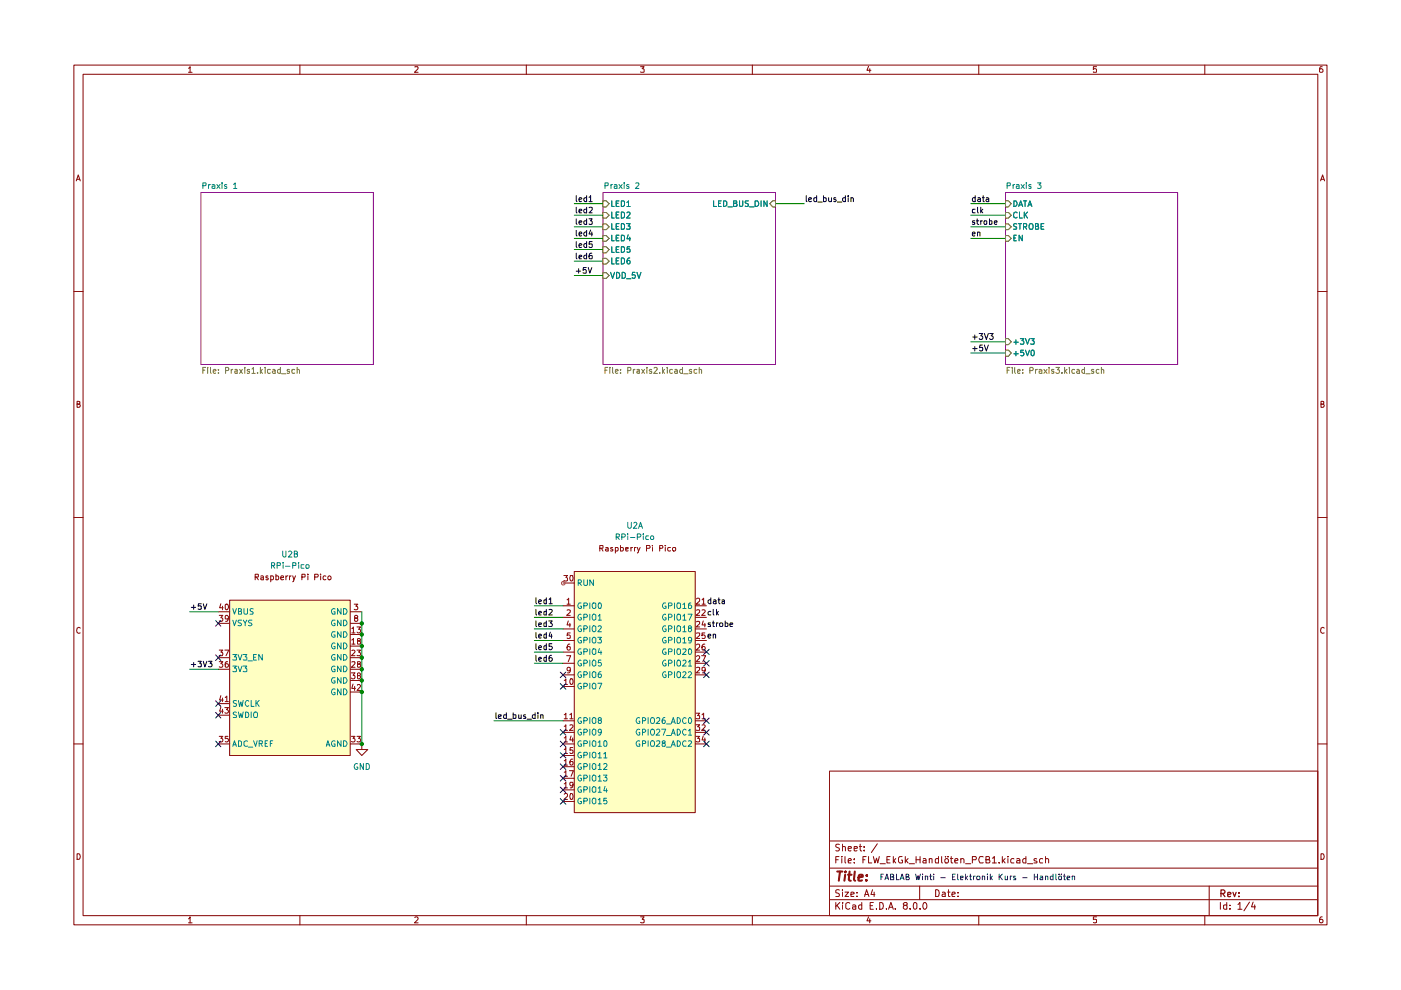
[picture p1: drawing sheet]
<svg xmlns="http://www.w3.org/2000/svg" width="297mm" height="210mm" viewBox="0 0 297 210" stroke-linecap="round" stroke-linejoin="round" font-family="sans-serif">
<g fill="none" stroke="#840000" stroke-width=".21">
<path d="M15.7 13.8h265.6v182.3h-265.6zM17.6 15.7h261.8v178.4h-261.8zM40 14.5l.3-.4v1.2M40 15.3h.7M63.6 13.8v1.9M88 14.2l.6-.1v.4l-.7 .8h.7M111.6 13.8v1.9M135.8 14.1h.8l-.5 .5 .5 .1v.5h-.8M159.5 13.8v1.9M184.1 14.1l-.3 .8h.9M184.4 14.6v.7M207.5 13.8v1.9"/>
<path d="M232.5 14.1h-.7v.6l.2-.1 .5 .1-.1 .6-.6-.1M255.4 13.8v1.9M280.3 14.1l-.4 .1a.94 .94 0 0 0 0 1.1h.4l.2-.1v-.4l-.3-.2h-.2l-.3 .2M16.2 38.4l.4-1.3 .4 1.3M16.3 38h.6M280 38.4l.4-1.3 .4 1.3M280.1 38h.6M15.7 61.8h1.9M279.4 61.8h1.9M16.3 85.7l.6-.1v-.4l-.6-.1v1.3h.5l.2-.5-.3-.2M280.1 85.7l.6-.1v-.4l-.6-.1v1.3l.6-.1 .1-.4-.3-.2M15.7 109.7h1.9"/>
<path d="M279.4 109.7h1.9M17 133.2l-.2-.2a.65 .65 0 0 0-.5 .6 .65 .65 0 0 0 .5 .7l.2-.1M280.8 133.2l-.3-.2a.65 .65 0 0 0-.5 .6 .65 .65 0 0 0 .5 .7l.3-.1M15.7 157.7h1.9M279.4 157.7h1.9M175.9 163.5h103.5v30.6h-103.5zM175.9 178.3h103.5M178 179.1l-.5-.1-.3 .2v.3l.8 .5-.3 .4-.5-.1M178.6 179.6l.6-.1v.9M178.6 179v1.4M179.8 179.9l.7-.1-.1-.3h-.5l-.1 .2 .1 .6h.5M181.1 179.9l.7-.1-.1-.3h-.6v.8h.6"/>
<path d="M182.2 179.5h.5M182.4 179v1.2l.3 .2M183.2 179.5v.2M186 178.9l-1.3 1.9M16.3 181a.66 .66 0 0 1 .7 .5 .66 .66 0 0 1-.2 .7h-.5zM40 194.8l.3-.4v1.3M40 195.7h.7M63.6 194.1v2M88 194.6l.4-.2 .2 .4-.7 .9h.7M111.6 194.1v2M135.8 194.4h.8l-.5 .5 .5 .1v.6h-.8M159.5 194.1v2"/>
<path d="M175.9 190.8h103.5M175.9 187.9h103.5M175.9 184.1h103.5M177.2 191.3v1.5M177.2 182.3h.5M177.5 191.9l.6 .9M177.9 181.6h-.7v1.4M178 188.7h-.7v.6a.53 .53 0 0 1 .5 .2 .53 .53 0 0 1 .1 .6h-.7M178.1 191.3l-.9 .9M178.5 181.6v.1M178.5 182v1M178.6 191.3v.2"/>
<path d="M178.6 188.6v.2M178.6 189.1v1M178.6 191.9v.9M179.2 189.1h.7l-.7 1h.7M179.2 181.6v1.2l.1 .2M179.8 182.5l.7-.1-.2-.4-.4 .1-.1 .7 .1 .2h.5M180.2 191.5l-.5-.2-.4 .4 .1 .9 .3 .2 .5-.2M180.4 189.7l.7-.2-.1-.3h-.6v.9h.6M180.8 191.9h.4l.2 .1v.8M181.1 182.9v.1M181.1 182.1v.2M181.4 192.2l-.6 .1v.4h.6"/>
<path d="M181.7 190v.1M181.7 189.2v.1M182.7 191.9h-.4l-.3 .2v.4l.3 .3 .4-.1M182.7 191.3v1.5M183 182.3h.4M183.2 180.3v.1M183.3 190.1l.4-1.5 .5 1.5M183.4 189.7h.7M183.6 181.6h-.6v1.4M184.1 194.4l-.3 .8h.9M184.1 181.6v1.4h.7M184.4 194.8v.9"/>
<path d="M184.5 192h.5M185 188.6l-.3 1.1h.8M185.2 191.3h-.7v1.5h.7M185.2 181.6l.3 1.4 .3-1.1 .3 1.1 .3-1.4M185.3 189.1v1M185.8 192.6v.2M186.5 191.3l.7 .2v1.1l-.3 .2h-.4zM186.6 183.1h1.1M188 192.6v.2M188 182.3h.6M188.4 192.8l.5-1.5 .5 1.5M188.6 192.4h.6"/>
<path d="M188.7 181.6h-.7v1.4h.7M189.4 181.6v1.4M189.5 182.5l.4 .5M189.8 192.6v.2M189.9 182l-.5 .6M191.3 181.6h-.5l-.3 .3v.7l.3 .4 .5-.1v-.5h-.2M191.9 191.9h-.3l-.1-.3a.46 .46 0 0 1 .4-.3 .46 .46 0 0 1 .5 .3l-.1 .3-.6 .1a.43 .43 0 0 0-.1 .6 .43 .43 0 0 0 .6 .1 .43 .43 0 0 0 .1-.6l-.2-.2M191.9 181.6v1.4M192.1 182.5l.4 .5M192.5 182l-.6 .6M192.8 183.1h1.1M193 192.6v.2"/>
<path d="M193.7 191.5l.4-.2 .3 .3v.9l-.3 .3a.82 .82 0 0 1-.4-1.3zM194.2 182.3h.9M194.2 181.6v1.4M195 187.9v2.9M195.1 192.6v.2M195.1 181.6v1.4M195.7 182.1l.5-.1 .1 .3v.7h-.6v-.4l.6-.2M195.8 191.4l.2-.1a.76 .76 0 0 1 .5 .8 .76 .76 0 0 1-.5 .7 .97 .97 0 0 1-.2-1.4zM197 182.2l.3-.2 .3 .1v.9M197 182v1M198.4 188.6a.8 .8 0 0 1 .8 .6 .8 .8 0 0 1-.3 .9h-.5zM199 181.6v1.4h-.6v-.9h.6"/>
<path d="M199.6 181.6v1.2l.2 .2M199.8 189.2l.4-.1 .2 .2v.8h-.6l-.1-.4 .7-.2M200.3 182.3l.3-.3h.2l.3 .3-.2 .7-.5-.1zM200.5 181.6v.1M200.9 189.1h.5M201 181.6v.1M201.1 188.6v1.3l.1 .2h.2M201.5 182h.5M201.7 181.6v1.2l.1 .2h.2M201.8 189.7l.7-.2-.1-.4h-.4l-.2 .2v.6l.1 .2h.5M202.4 182.5l.7-.1-.2-.4-.4 .1-.1 .7 .1 .2h.5M203.1 190v.1"/>
<path d="M203.1 189.2v.1M203.7 182.2l.1-.1a.36 .36 0 0 1 .6 .2v.7M203.7 182v1M204.7 183.1h1.1M206.2 182.3h.6l.2-.3-.1-.3-.7-.1v1.4M207.5 194.1v2M208.4 181.7l-.6-.1a1.02 1.02 0 0 0 0 1.4l.6-.1M209 182.3l.7-.2 .1-.2-.2-.3h-.6v1.4h.7l.2-.5-.2-.2h-.2M210.4 181.9l.4-.3v1.4M210.4 183h.8M211.8 182.9v.1M212.5 181.6v1.4"/>
<path d="M212.7 182.5l.4 .5M213.1 182l-.6 .6M213.7 181.6v.1M213.7 182v1M215 182.1l-.5-.1-.2 .3 .1 .6 .6 .1M215.6 182.1l.4-.1 .2 .3v.7h-.6v-.5l.6-.1M217.5 181.6v1.4h-.5l-.2-.7 .3-.3 .4 .1M217.8 183.1h1.1M219.8 182.1a.36 .36 0 0 0-.6 .2l.7 .4-.1 .3h-.6M221.1 182.1l-.5-.1-.2 .3 .2 .7h.5M221.7 182.2v-.1a.36 .36 0 0 1 .6 .2v.7M221.7 181.6v1.4"/>
<path d="M232.5 194.4h-.7v.6h.7v.6h-.7M255.4 194.1v2M256.4 187.9v6.2M258.7 191.3v1.5M260.1 191.9h-.7v.7l.3 .2 .4-.1M260.1 191.3v1.5M260.8 192.6v.2M260.8 191.9v.1M262.5 191.8l.4-.5v1.5M262.5 192.8h.8M264.9 191.3l-1.2 1.8M265.7 191.3l-.4 1h.9"/>
<path d="M266 191.9v.9M280.1 181a.66 .66 0 0 1 .6 .5 .66 .66 0 0 1-.2 .7h-.4zM280.3 194.4a.72 .72 0 0 0-.5 .5 .72 .72 0 0 0 .2 .8l.4-.1a.42 .42 0 0 0 0-.6 .42 .42 0 0 0-.6 0l-.1 .2"/>
</g>
<path d="M258.9 189.4h.7l.1-.5-.2-.2h-.6v1.4M259.2 189.4l.5 .7M260.3 189.7l.7-.2-.1-.2h-.6v.7h.6M261.4 189.2l.3 .9 .4-.9M262.7 190v.1M262.7 189.3v.1" fill="none" stroke="#840000" stroke-width=".25"/>
<path d="M177.5 184.8h1.1M178.1 184.8l-.3 1.9M179.2 185.5l-.2 1.2M179.3 184.8l-.2 .1 .1 .1 .1-.2-.1 .2M179.8 185.5h.8M180.1 184.8l-.1 1.7 .4 .2M181.2 184.8l-.1 1.7 .2 .2M182 186.1l.9-.2v-.4h-.6l-.2 .2-.1 .9h.8M183.7 186.6v.1M183.8 185.5v.2" fill="none" stroke="#840000" stroke-width=".42"/>
<g fill="#fff">
<path d="M42.6 40.8h36.6v36.5h-36.6z"/>
<path d="M127.8 45h.7l.6 .6-.6 .6h-.7z"/>
</g>
<path d="M127.8 45h.7l.6 .6-.6 .6h-.7z" fill="none" stroke="#848400" stroke-width=".21"/>
<path d="M129.7 45v1.2h.5M130.6 45.6h.5M131.2 45h-.6v1.2h.6M131.7 45h.4l.3 .3v.6l-.3 .3h-.4zM132.9 45.1l.4-.1 .3 .3-.8 .9h.8" fill="none" stroke="#008484" stroke-width=".21"/>
<path d="M127.8 42.6h.7l.6 .6-.6 .7h-.7z" fill="#fff"/>
<path d="M127.8 42.6h.7l.6 .6-.6 .7h-.7z" fill="none" stroke="#848400" stroke-width=".21"/>
<path d="M129.7 42.6v1.2h.5M130.6 43.1h.5M131.2 42.6h-.6v1.2h.6M131.7 42.6h.5l.2 .2v.7l-.3 .3h-.4zM132.9 42.9l.4-.3v1.2M132.9 43.8h.7" fill="none" stroke="#008484" stroke-width=".21"/>
<path d="M127.8 47.5h.7l.6 .6-.6 .6h-.7z" fill="#fff"/>
<path d="M127.8 47.5h.7l.6 .6-.6 .6h-.7z" fill="none" stroke="#848400" stroke-width=".21"/>
<path d="M129.7 47.4v1.2h.5M130.6 48h.5M131.2 47.4h-.6v1.2h.6M131.7 47.4h.4l.3 .4v.5l-.2 .3h-.5zM132.8 47.4h.8l-.4 .5h.3l.1 .2-.1 .5-.7-.1" fill="none" stroke="#008484" stroke-width=".21"/>
<path d="M127.8 50h.7l.6 .5-.6 .6h-.7z" fill="#fff"/>
<path d="M127.8 50h.7l.6 .5-.6 .6h-.7z" fill="none" stroke="#848400" stroke-width=".21"/>
<path d="M129.7 49.9v1.2h.5M130.6 50.5h.5M131.2 49.9h-.6v1.2h.6M131.7 49.9h.4l.3 .2v.7l-.2 .3h-.5zM133.2 49.8l-.3 .8h.8M133.5 50.3v.8" fill="none" stroke="#008484" stroke-width=".21"/>
<path d="M127.8 57.8h.7l.6 .6-.6 .6h-.7z" fill="#fff"/>
<path d="M127.8 57.8h.7l.6 .6-.6 .6h-.7z" fill="none" stroke="#848400" stroke-width=".21"/>
<path d="M129.5 57.7l.4 1.3 .4-1.3M130.7 57.7a.64 .64 0 0 1 .7 .7 .64 .64 0 0 1-.7 .6zM131.9 57.7h.3l.4 .4v.6l-.4 .3h-.3zM132.8 59.1h1M134.6 57.7h-.5l-.1 .6h.6v.6l-.4 .1-.2-.2M135 57.7l.5 1.3 .4-1.3" fill="none" stroke="#008484" stroke-width=".21"/>
<path d="M163.8 42.6h.6v1.3h-.6l-.6-.7z" fill="#fff"/>
<path d="M163.2 43.2l.6-.6h.6v1.3h-.6z" fill="none" stroke="#848400" stroke-width=".21"/>
<path d="M151.3 42.6v1.2h.6M152.3 43.1h.4M152.9 42.6h-.6v1.2h.6M153.4 42.6h.4l.3 .2v.7l-.4 .3h-.3zM154.3 43.9h1M155.5 43.1h.6v-.5h-.6v1.2h.5l.3-.5-.3-.2M156.8 42.6v1.1l.2 .1 .4-.1 .1-.2v-.9M158.7 42.6h-.6l-.1 .2 .1 .3 .6 .2v.4h-.7M158.9 43.9h1M160.1 42.6h.5a.66 .66 0 0 1 .2 .8 .66 .66 0 0 1-.7 .4zM161.4 42.6v1.2M162.6 42.6v1.2l-.6-1.2v1.2" fill="none" stroke="#008484" stroke-width=".21"/>
<path d="M127.8 54.8h.7l.6 .6-.6 .6h-.7z" fill="#fff"/>
<path d="M127.8 54.8h.7l.6 .6-.6 .6h-.7z" fill="none" stroke="#848400" stroke-width=".21"/>
<path d="M129.7 54.7v1.3h.5M130.6 55.3h.5M131.2 54.7h-.6v1.3h.6M131.7 54.7l.5 .1 .2 .2v.6l-.3 .4h-.4zM133.5 54.7a.72 .72 0 0 0-.6 .5 .72 .72 0 0 0 .3 .8l.3-.1 .1-.4a.35 .35 0 0 0-.3-.3 .35 .35 0 0 0-.4 .3" fill="none" stroke="#008484" stroke-width=".21"/>
<path d="M127.8 52.3h.7l.6 .6-.6 .7h-.7z" fill="#fff"/>
<path d="M127.8 52.3h.7l.6 .6-.6 .7h-.7z" fill="none" stroke="#848400" stroke-width=".21"/>
<path d="M129.7 52.3v1.2h.5M130.6 52.9h.5M131.2 52.3h-.6v1.2h.6M131.7 52.3h.5l.2 .3v.7l-.3 .2h-.4zM133.5 52.3h-.5l-.1 .6 .2-.2 .4 .1v.6h-.6" fill="none" stroke="#008484" stroke-width=".21"/>
<g fill="#fff">
<path d="M127.8 40.8h36.6v36.5h-36.6z"/>
<path d="M213.2 74.3h.6l.6 .5-.6 .7h-.6z"/>
</g>
<path d="M213.2 74.3h.6l.6 .5-.6 .7h-.6z" fill="none" stroke="#848400" stroke-width=".21"/>
<path d="M215 75h.9M215.4 74.5v.9M217 74.3h-.6v.5l.4-.1 .3 .2-.1 .5h-.6M217.4 74.3l.4 1.1 .5-1.1M218.6 74.4l.2-.1h.3a.86 .86 0 0 1-.1 1.1l-.4-.2z" fill="none" stroke="#008484" stroke-width=".21"/>
<path d="M213.2 47.5h.6l.6 .6-.6 .6h-.6z" fill="#fff"/>
<path d="M213.2 47.5h.6l.6 .6-.6 .6h-.6z" fill="none" stroke="#848400" stroke-width=".21"/>
<path d="M215.6 47.5h-.6v.4l.5 .2 .1 .3-.1 .2h-.6M215.9 47.4h.7M216.2 47.4v1.2M217 48.1h.5l.2-.2v-.4l-.7-.1v1.2M217.3 48.1l.4 .5M218.4 47.4a.46 .46 0 0 1 .6 .4l-.1 .8h-.5a.86 .86 0 0 1 0-1.2zM219.5 48l.6-.1v-.4l-.6-.1v1.2h.6l.1-.3-.2-.3M220.7 48h.4M221.3 47.4h-.6v1.2h.6" fill="none" stroke="#008484" stroke-width=".21"/>
<path d="M213.2 50h.6l.6 .5-.6 .6h-.6z" fill="#fff"/>
<path d="M213.2 50h.6l.6 .5-.6 .6h-.6z" fill="none" stroke="#848400" stroke-width=".21"/>
<path d="M215 50.5h.3M215.5 49.9h-.5v1.2h.5M216.7 49.9v1.2l-.6-1.2v1.2" fill="none" stroke="#008484" stroke-width=".21"/>
<path d="M213.2 45h.6l.6 .6-.6 .6h-.6z" fill="#fff"/>
<path d="M213.2 45h.6l.6 .6-.6 .6h-.6z" fill="none" stroke="#848400" stroke-width=".21"/>
<path d="M215.6 45.1l-.2-.1a.65 .65 0 0 0-.5 .6 .65 .65 0 0 0 .5 .6l.2-.1M216.2 45v1.2h.5M217.2 45v1.2M217.3 45.5l.5 .7M217.8 45l-.6 .7" fill="none" stroke="#008484" stroke-width=".21"/>
<path d="M213.2 42.6h.6l.6 .6-.6 .7h-.6z" fill="#fff"/>
<path d="M213.2 42.6h.6l.6 .6-.6 .7h-.6z" fill="none" stroke="#848400" stroke-width=".21"/>
<path d="M215 42.6h.4a.66 .66 0 0 1 .2 .7 .66 .66 0 0 1-.6 .5zM216 43.8l.4-1.2 .4 1.2M216.1 43.4h.6M217 42.6h.7M217.3 42.6v1.2M217.9 43.8l.5-1.2 .4 1.2M218.1 43.4h.5" fill="none" stroke="#008484" stroke-width=".21"/>
<path d="M213.2 71.8h.6l.6 .7-.6 .6h-.6z" fill="#fff"/>
<path d="M213.2 71.8h.6l.6 .7-.6 .6h-.6z" fill="none" stroke="#848400" stroke-width=".21"/>
<path d="M215 72.6h.9M215.4 72.1v.9M216.3 71.8h.8l-.4 .4 .4 .3-.1 .5-.7-.1M217.4 71.8l.4 1.2 .5-1.2M218.5 71.8h.8l-.4 .4 .4 .3-.1 .5-.7-.1" fill="none" stroke="#008484" stroke-width=".21"/>
<path d="M213.2 40.8h36.5v36.5h-36.5z" fill="#fff"/>
<g fill="#ffffc2">
<path d="M48.7 127.3h25.6v32.9h-25.6z"/>
<path d="M121.8 121.2h25.6v51.1h-25.6z"/>
</g>
<path d="M42.6 40.8h36.6v36.5h-36.6z" fill="none" stroke="#840084" stroke-width=".21"/>
<path d="M127.8 45h.7l.6 .6-.6 .6h-.7z" fill="#fff"/>
<path d="M127.8 45h.7l.6 .6-.6 .6h-.7z" fill="none" stroke="#848400" stroke-width=".21"/>
<path d="M129.7 45v1.2h.5M130.6 45.6h.5M131.2 45h-.6v1.2h.6M131.7 45h.4l.3 .3v.6l-.3 .3h-.4zM132.9 45.1l.4-.1 .3 .3-.8 .9h.8" fill="none" stroke="#008484" stroke-width=".21"/>
<path d="M127.8 42.6h.7l.6 .6-.6 .7h-.7z" fill="#fff"/>
<path d="M127.8 42.6h.7l.6 .6-.6 .7h-.7z" fill="none" stroke="#848400" stroke-width=".21"/>
<path d="M129.7 42.6v1.2h.5M130.6 43.1h.5M131.2 42.6h-.6v1.2h.6M131.7 42.6h.5l.2 .2v.7l-.3 .3h-.4zM132.9 42.9l.4-.3v1.2M132.9 43.8h.7" fill="none" stroke="#008484" stroke-width=".21"/>
<path d="M127.8 47.5h.7l.6 .6-.6 .6h-.7z" fill="#fff"/>
<path d="M127.8 47.5h.7l.6 .6-.6 .6h-.7z" fill="none" stroke="#848400" stroke-width=".21"/>
<path d="M129.7 47.4v1.2h.5M130.6 48h.5M131.2 47.4h-.6v1.2h.6M131.7 47.4h.4l.3 .4v.5l-.2 .3h-.5zM132.8 47.4h.8l-.4 .5h.3l.1 .2-.1 .5-.7-.1" fill="none" stroke="#008484" stroke-width=".21"/>
<path d="M127.8 50h.7l.6 .5-.6 .6h-.7z" fill="#fff"/>
<path d="M127.8 50h.7l.6 .5-.6 .6h-.7z" fill="none" stroke="#848400" stroke-width=".21"/>
<path d="M129.7 49.9v1.2h.5M130.6 50.5h.5M131.2 49.9h-.6v1.2h.6M131.7 49.9h.4l.3 .2v.7l-.2 .3h-.5zM133.2 49.8l-.3 .8h.8M133.5 50.3v.8" fill="none" stroke="#008484" stroke-width=".21"/>
<path d="M127.8 57.8h.7l.6 .6-.6 .6h-.7z" fill="#fff"/>
<path d="M127.8 57.8h.7l.6 .6-.6 .6h-.7z" fill="none" stroke="#848400" stroke-width=".21"/>
<path d="M129.5 57.7l.4 1.3 .4-1.3M130.7 57.7a.64 .64 0 0 1 .7 .7 .64 .64 0 0 1-.7 .6zM131.9 57.7h.3l.4 .4v.6l-.4 .3h-.3zM132.8 59.1h1M134.6 57.7h-.5l-.1 .6h.6v.6l-.4 .1-.2-.2M135 57.7l.5 1.3 .4-1.3" fill="none" stroke="#008484" stroke-width=".21"/>
<path d="M163.8 42.6h.6v1.3h-.6l-.6-.7z" fill="#fff"/>
<path d="M163.2 43.2l.6-.6h.6v1.3h-.6z" fill="none" stroke="#848400" stroke-width=".21"/>
<path d="M151.3 42.6v1.2h.6M152.3 43.1h.4M152.9 42.6h-.6v1.2h.6M153.4 42.6h.4l.3 .2v.7l-.4 .3h-.3zM154.3 43.9h1M155.5 43.1h.6v-.5h-.6v1.2h.5l.3-.5-.3-.2M156.8 42.6v1.1l.2 .1 .4-.1 .1-.2v-.9M158.7 42.6h-.6l-.1 .2 .1 .3 .6 .2v.4h-.7M158.9 43.9h1M160.1 42.6h.5a.66 .66 0 0 1 .2 .8 .66 .66 0 0 1-.7 .4zM161.4 42.6v1.2M162.6 42.6v1.2l-.6-1.2v1.2" fill="none" stroke="#008484" stroke-width=".21"/>
<path d="M127.8 54.8h.7l.6 .6-.6 .6h-.7z" fill="#fff"/>
<path d="M127.8 54.8h.7l.6 .6-.6 .6h-.7z" fill="none" stroke="#848400" stroke-width=".21"/>
<path d="M129.7 54.7v1.3h.5M130.6 55.3h.5M131.2 54.7h-.6v1.3h.6M131.7 54.7l.5 .1 .2 .2v.6l-.3 .4h-.4zM133.5 54.7a.72 .72 0 0 0-.6 .5 .72 .72 0 0 0 .3 .8l.3-.1 .1-.4a.35 .35 0 0 0-.3-.3 .35 .35 0 0 0-.4 .3" fill="none" stroke="#008484" stroke-width=".21"/>
<path d="M127.8 52.3h.7l.6 .6-.6 .7h-.7z" fill="#fff"/>
<path d="M127.8 52.3h.7l.6 .6-.6 .7h-.7z" fill="none" stroke="#848400" stroke-width=".21"/>
<path d="M129.7 52.3v1.2h.5M130.6 52.9h.5M131.2 52.3h-.6v1.2h.6M131.7 52.3h.5l.2 .3v.7l-.3 .2h-.4zM133.5 52.3h-.5l-.1 .6 .2-.2 .4 .1v.6h-.6" fill="none" stroke="#008484" stroke-width=".21"/>
<path d="M127.8 40.8h36.6v36.5h-36.6z" fill="none" stroke="#840084" stroke-width=".21"/>
<path d="M213.2 74.3h.6l.6 .5-.6 .7h-.6z" fill="#fff"/>
<path d="M213.2 74.3h.6l.6 .5-.6 .7h-.6z" fill="none" stroke="#848400" stroke-width=".21"/>
<path d="M215 75h.9M215.4 74.5v.9M217 74.3h-.6v.5l.4-.1 .3 .2-.1 .5h-.6M217.4 74.3l.4 1.1 .5-1.1M218.6 74.4l.2-.1h.3a.86 .86 0 0 1-.1 1.1l-.4-.2z" fill="none" stroke="#008484" stroke-width=".21"/>
<path d="M213.2 47.5h.6l.6 .6-.6 .6h-.6z" fill="#fff"/>
<path d="M213.2 47.5h.6l.6 .6-.6 .6h-.6z" fill="none" stroke="#848400" stroke-width=".21"/>
<path d="M215.6 47.5h-.6v.4l.5 .2 .1 .3-.1 .2h-.6M215.9 47.4h.7M216.2 47.4v1.2M217 48.1h.5l.2-.2v-.4l-.7-.1v1.2M217.3 48.1l.4 .5M218.4 47.4a.46 .46 0 0 1 .6 .4l-.1 .8h-.5a.86 .86 0 0 1 0-1.2zM219.5 48l.6-.1v-.4l-.6-.1v1.2h.6l.1-.3-.2-.3M220.7 48h.4M221.3 47.4h-.6v1.2h.6" fill="none" stroke="#008484" stroke-width=".21"/>
<path d="M213.2 50h.6l.6 .5-.6 .6h-.6z" fill="#fff"/>
<path d="M213.2 50h.6l.6 .5-.6 .6h-.6z" fill="none" stroke="#848400" stroke-width=".21"/>
<path d="M215 50.5h.3M215.5 49.9h-.5v1.2h.5M216.7 49.9v1.2l-.6-1.2v1.2" fill="none" stroke="#008484" stroke-width=".21"/>
<path d="M213.2 45h.6l.6 .6-.6 .6h-.6z" fill="#fff"/>
<path d="M213.2 45h.6l.6 .6-.6 .6h-.6z" fill="none" stroke="#848400" stroke-width=".21"/>
<path d="M215.6 45.1l-.2-.1a.65 .65 0 0 0-.5 .6 .65 .65 0 0 0 .5 .6l.2-.1M216.2 45v1.2h.5M217.2 45v1.2M217.3 45.5l.5 .7M217.8 45l-.6 .7" fill="none" stroke="#008484" stroke-width=".21"/>
<path d="M213.2 42.6h.6l.6 .6-.6 .7h-.6z" fill="#fff"/>
<path d="M213.2 42.6h.6l.6 .6-.6 .7h-.6z" fill="none" stroke="#848400" stroke-width=".21"/>
<path d="M215 42.6h.4a.66 .66 0 0 1 .2 .7 .66 .66 0 0 1-.6 .5zM216 43.8l.4-1.2 .4 1.2M216.1 43.4h.6M217 42.6h.7M217.3 42.6v1.2M217.9 43.8l.5-1.2 .4 1.2M218.1 43.4h.5" fill="none" stroke="#008484" stroke-width=".21"/>
<path d="M213.2 71.8h.6l.6 .7-.6 .6h-.6z" fill="#fff"/>
<g fill="none" stroke="#848400" stroke-width=".21">
<path d="M43 78.5h.4M43.6 77.9h-.6v1.3M44 77.9v.2M44 78.3v.9M44.6 77.9v1.1l.2 .2M45.2 78.7l.6-.1-.2-.3-.4 .2v.5l.2 .2 .3-.1M46.3 79v.2M46.3 78.4v.1M47.8 78.6l.6-.1v-.5l-.6-.1v1.3M49 78.3v.9M49.4 78.3l-.4 .3M49.8 78.4h.5v.8"/>
<path d="M50.3 78.6l-.5 .1v.4h.5M50.8 78.3l.6 .9M51.4 78.3l-.6 .9M51.9 77.9v.2M51.9 78.3v.9M52.9 78.4l-.3-.1-.2 .2 .2 .2h.3v.4h-.5M53.4 78.2l.4-.3v1.3M53.4 79.2h.7M54.6 79v.2M55.2 77.9v1.3M55.3 78.7l.3 .5M55.6 78.3l-.4 .4"/>
<path d="M56.2 77.9v.2M56.2 78.3v.9M57.3 78.4h-.6v.6l.2 .2 .4-.1M57.8 78.4l.4-.1 .1 .2v.7M58.3 78.6l-.6 .2 .2 .4 .4-.1M59.4 78.4l-.3-.1-.3 .3 .1 .5h.5M59.4 77.9v1.3M59.7 79.2h.9M61.4 78.4l-.4-.1-.1 .2 .1 .2h.4v.4h-.5M62.5 78.4h-.6v.6l.2 .2 .4-.1M63 78.4l.3-.1 .2 .2v.7M63 77.9v1.3"/>
<path d="M128.3 78.5h.4M128.9 77.9h-.6v1.3M129.3 77.9v.2M129.3 78.3v.9M129.9 77.9v1.1l.1 .2M130.5 78.7l.6-.1-.2-.3-.4 .2v.5l.1 .2 .4-.1M131.6 79v.2M131.6 78.4v.1M133.1 78.6l.6-.1 .1-.4-.7-.2v1.3M134.3 78.3v.9M134.6 78.3l-.3 .3M135 78.4h.6v.8"/>
<path d="M135.6 78.6l-.6 .1v.4h.6M136.1 78.3l.6 .9M136.7 78.3l-.6 .9M137.2 77.9v.2M137.2 78.3v.9M138.2 78.4l-.4-.1-.1 .2 .1 .2h.4v.4h-.5M138.7 78.1l.4-.2 .3 .3-.8 1h.8M139.9 79v.2M140.5 77.9v1.3M140.5 78.7l.4 .5M140.9 78.3l-.4 .4M141.5 77.9v.2"/>
<path d="M141.5 78.3v.9M142.6 78.4h-.6v.6l.2 .2 .4-.1M143.1 78.4l.3-.1 .2 .2v.7M143.6 78.6l-.6 .2 .2 .4 .4-.1M144.7 78.4l-.3-.1-.3 .3v.3l.3 .3 .3-.1M144.7 77.9v1.3M144.9 79.2h1M146.6 78.4l-.3-.1-.2 .2 .2 .2h.3v.4h-.5M147.7 78.4h-.5v.6l.2 .2 .3-.1M148.3 78.4l.3-.1 .2 .2v.7M148.3 77.9v1.3M213.2 71.8h.6l.6 .7-.6 .6h-.6z"/>
<path d="M213.5 78.5h.5M214.1 77.9h-.6v1.3M214.6 77.9v.2M214.6 78.3v.9M215.1 77.9v1.1l.2 .2M215.7 78.7l.6-.1-.1-.3-.5 .2v.5l.2 .2 .3-.1M216.8 79v.2M216.8 78.4v.1M218.4 78.6h.5l.1-.2v-.3l-.1-.2h-.5v1.3M219.5 78.3v.9M220 78.3l-.5 .3M220.3 78.4l.3-.1 .3 .2v.7"/>
<path d="M220.9 78.6l-.6 .1v.4h.6M221.3 78.3l.7 .9M222 78.3l-.7 .9M222.4 77.9v.2M222.4 78.3v.9M223.4 78.4l-.3-.1-.2 .2 .2 .2h.3v.4h-.5M223.9 77.9h.7l-.4 .5h.3l.1 .2-.1 .5-.5 .1-.1-.2M225.1 79v.2M225.7 77.9v1.3M225.8 78.7l.4 .5M226.2 78.3l-.5 .4M226.7 77.9v.2"/>
<path d="M226.7 78.3v.9M227.8 78.4a.36 .36 0 0 0-.6 .2l.1 .5h.5M228.3 78.4l.4-.1 .2 .2v.7M228.9 78.6l-.6 .2 .1 .4 .5-.1M230 78.4l-.4-.1-.2 .3v.3l.2 .3 .4-.1M230 77.9v1.3M230.2 79.2h.9M231.9 78.4l-.3-.1-.2 .2 .2 .2h.3v.4h-.5M233 78.4a.36 .36 0 0 0-.6 .2l.1 .5h.5M233.5 78.4l.3-.1 .2 .2v.7M233.5 77.9v1.3"/>
</g>
<g fill="none" stroke="#008484" stroke-width=".21">
<path d="M43 39.4l.7-.1v-.4l-.7-.1v1.2M44.2 39.1v.9M44.6 39.1l-.4 .3M45 39.2l.3-.1 .3 .2v.7M45.6 39.5h-.6v.4h.6M46 39.1l.7 .9M46.7 39.1l-.7 .9M47.1 38.8v.1M47.1 39.1v.9M48.1 39.2l-.3-.1-.2 .2 .2 .2 .3 .1v.3h-.5M49.5 39.1l.4-.3v1.2M49.5 40h.7"/>
<path d="M128.3 39.4l.6-.1v-.4l-.6-.1v1.2M129.5 39.1v.9M129.9 39.1l-.4 .3M130.2 39.2l.4-.1 .2 .2v.7M130.8 39.5h-.6v.4h.6M131.2 39.1l.7 .9M131.9 39.1l-.7 .9M132.3 38.8v.1M132.3 39.1v.9M133.3 39.2l-.3-.1-.2 .2 .2 .2 .3 .1v.3h-.5M134.8 38.9l.6-.1 .1 .3-.8 .9h.8M213.5 39.4l.7-.1v-.4l-.7-.1v1.2"/>
<path d="M214.8 39.1v.9M215.1 39.1l-.3 .3M215.5 39.2l.4-.1 .2 .2v.7M216.1 39.5h-.6v.4h.6M216.5 39.1l.7 .9M217.2 39.1l-.7 .9M217.6 38.8v.1M217.6 39.1v.9M218.6 39.2l-.3-.1-.2 .2 .2 .2 .3 .1v.3h-.5M220 38.8h.7l-.4 .4 .3 .1v.6h-.6M215 72.6h.9M215.4 72.1v.9"/>
<path d="M216.3 71.8h.8l-.4 .4 .4 .3-.1 .5-.7-.1M217.4 71.8l.4 1.2 .5-1.2M218.5 71.8h.8l-.4 .4 .4 .3-.1 .5-.7-.1M49.4 138.8h.7l-.4 .5 .4 .1v.5h-.7M49.4 131.5l.3 1.2 .4-1.2M49.4 129l.3 1.2 .4-1.2M50.5 138.8l.4 1.2 .4-1.2M50.5 129.6h.5l.2-.2-.1-.3-.6-.1v1.2h.6l.1-.5-.2-.1M51.2 131.5h-.6l-.1 .2 .2 .4h.3l.2 .2-.1 .3h-.6M51.6 138.8h.7l-.3 .5 .3 .1v.5h-.7M51.6 131.5l.4 .6 .3-.6M51.7 129v1l.2 .2h.4l.2-.2v-1"/>
<path d="M52 132.1v.6M53.4 131.5h-.6l-.1 .2 .2 .4h.3l.2 .2-.1 .3h-.6M53.7 129.1l-.4-.1-.3 .3 .1 .2 .5 .2v.5h-.6M53.8 139.4h.4M54.4 138.8h-.6v1.2h.6M55.6 138.8v1.2l-.7-1.2v1.2M71 133.9h-.5a.61 .61 0 0 0-.2 .8 .61 .61 0 0 0 .7 .3v-.4h-.2M71 136.4l-.1-.1a.6 .6 0 0 0-.6 .7 .6 .6 0 0 0 .7 .5v-.4h-.2M71 138.9l-.1-.1a.66 .66 0 0 0-.6 .4 .66 .66 0 0 0 .2 .8h.5v-.6h-.2M71 129.1a.61 .61 0 0 0-.7 .3 .61 .61 0 0 0 .2 .8h.5v-.5h-.2M71 131.5h-.5a.61 .61 0 0 0-.2 .8 .61 .61 0 0 0 .7 .3v-.4h-.2M72.3 133.9v1.2l-.8-1.2v1.2"/>
<path d="M72.3 136.3v1.3l-.8-1.3v1.3M72.3 138.8v1.2l-.8-1.2v1.2M72.3 129v1.2l-.8-1.2v1.2M72.3 131.5v1.2l-.8-1.2v1.2M72.8 133.9h.5a.66 .66 0 0 1 .2 .8 .66 .66 0 0 1-.7 .4zM72.8 136.3a.65 .65 0 0 1 .8 .6 .65 .65 0 0 1-.8 .7zM72.8 138.8a.66 .66 0 0 1 .7 .4 .66 .66 0 0 1-.2 .8h-.5zM72.8 129a.66 .66 0 0 1 .7 .4 .66 .66 0 0 1-.2 .8h-.5zM72.8 131.5h.5a.66 .66 0 0 1 .2 .8 .66 .66 0 0 1-.7 .4zM122.6 123.6l.6-.1v-.5l-.6-.1v1.2M122.9 123.6l.4 .5M123.2 127.8h-.4a.61 .61 0 0 0-.3 .8 .61 .61 0 0 0 .8 .3v-.4h-.3"/>
<path d="M123.2 130.3l-.1-.1a.6 .6 0 0 0-.6 .7 .6 .6 0 0 0 .7 .5l.1-.4h-.3M123.2 132.8l-.1-.1a.64 .64 0 0 0-.6 .6 .64 .64 0 0 0 .5 .6l.3-.1v-.5h-.3M123.2 135.2a.59 .59 0 0 0-.7 .4 .59 .59 0 0 0 .3 .7l.5-.1v-.4h-.3M123.2 137.6h-.4a.61 .61 0 0 0-.3 .8 .61 .61 0 0 0 .8 .3v-.4h-.3M123.8 128.4h.7v-.4l-.1-.2h-.6v1.2M123.8 130.9l.7-.1v-.3l-.2-.3h-.5v1.3M123.8 122.9v1.1l.2 .1h.4l.1-.1v-1.1M123.8 133.3h.5l.2-.4-.2-.2h-.5v1.2M123.8 135.7h.6l.1-.1v-.4l-.7-.1v1.2M123.8 138.2h.6l.1-.4-.1-.2h-.6v1.2M125.1 127.8v1.2M125.1 130.2v1.3"/>
<path d="M125.1 132.7v1.2M125.1 135.1v1.2M125.1 137.6v1.2M125.1 140v1.2M125.6 130.4l.2-.2 .5 .2v.9l-.5 .2a.9 .9 0 0 1-.2-1.1zM125.7 127.8h.5l.1 .2v.9l-.5 .1a.86 .86 0 0 1-.1-1.2zM125.7 137.6h.5l.1 .2v.8l-.5 .2a.86 .86 0 0 1-.1-1.2zM125.8 122.9v1.2l-.7-1.2v1.2M125.8 132.7l.5 .1v1l-.5 .1a.86 .86 0 0 1 0-1.2zM125.8 135.1l.5 .2v.8l-.1 .2h-.5a.86 .86 0 0 1 .1-1.2zM125.8 140h.3l.2 .2v.9l-.5 .1a.86 .86 0 0 1 0-1.2zM126.7 135.1h.8l-.4 .5 .4 .2-.1 .5-.7-.1"/>
<path d="M126.8 130.6l.4-.4v1.3M126.8 132.8l.5-.1 .2 .3-.8 .9h.8M126.8 131.5h.7M126.9 127.9l.4-.1a.86 .86 0 0 1 0 1.2l-.4-.1zM127.1 137.5l-.3 .8h.8M127.4 140h-.5l-.1 .5h.6v.6h-.6M127.4 138v.8M141.1 127.8h-.4a.61 .61 0 0 0-.2 .8 .61 .61 0 0 0 .7 .3v-.4h-.2M141.1 130.3v-.1a.6 .6 0 0 0-.6 .7 .6 .6 0 0 0 .6 .5l.1-.4h-.2M141.1 132.8v-.1a.64 .64 0 0 0-.6 .6 .64 .64 0 0 0 .5 .6l.2-.1v-.5h-.2M141.1 135.2a.59 .59 0 0 0-.7 .4 .59 .59 0 0 0 .3 .7l.5-.1v-.4h-.2M141.1 137.6h-.4a.61 .61 0 0 0-.2 .8 .61 .61 0 0 0 .7 .3v-.4h-.2"/>
<path d="M141.7 128.4h.7l.1-.4-.2-.2h-.6v1.2M141.7 130.9l.7-.1 .1-.3-.3-.3h-.5v1.3M141.7 133.3h.5l.3-.4-.3-.2h-.5v1.2M141.7 135.7h.6l.2-.1-.1-.4-.7-.1v1.2M141.7 138.2h.6l.2-.4-.2-.2h-.6v1.2M143 127.8v1.2M143 130.2v1.3M143 132.7v1.2M143 135.1v1.2M143 137.6v1.2M143 140v1.2M143.7 127.8h.4l.2 .2v.9l-.5 .1a.86 .86 0 0 1-.1-1.2z"/>
<path d="M143.7 137.6h.4l.2 .2v.8l-.5 .2a.86 .86 0 0 1-.1-1.2zM143.8 130.2l.5 .2v.9l-.5 .2a.86 .86 0 0 1 0-1.3zM143.8 132.7l.5 .1v1l-.5 .1a.86 .86 0 0 1 0-1.2zM143.8 135.1l.5 .2v.8l-.2 .2h-.4a.86 .86 0 0 1 .1-1.2zM143.8 140h.2l.3 .2v.9l-.5 .1a.86 .86 0 0 1 0-1.2zM144.8 128.2l.3-.4v1.2M144.8 130.6l.3-.4v1.3M144.8 133l.3-.3v1.2M144.8 135.5l.3-.4v1.2M144.8 137.7l.6-.1 .1 .3-.8 .9h.8M144.8 131.5h.7M144.8 129h.7"/>
<path d="M144.8 133.9h.7M144.8 136.3h.7M145.9 130.2h.8l-.6 1.3M146 137.8l.1-.2 .4 .1a.66 .66 0 0 1-.3 1.1l-.2-.3zM146.1 133.2l-.1-.1 .1-.4h.3l.2 .2-.1 .3h-.4l-.1 .1v.5l.1 .1h.3l.2-.2v-.3l-.2-.2M146.5 127.8h-.4l-.1 .3v.8a.42 .42 0 0 0 .5 0 .42 .42 0 0 0 .1-.5l-.5-.1-.1 .2M146.6 135.6l-.2 .3h-.3l-.1-.2v-.5l.4-.1 .2 .3-.1 .8-.5 .1M49.4 158.2l.3-1.1 .4 1.1M49.4 141.2h.7l-.4 .4 .4 .2v.5h-.7M49.4 157.9h.6M50.1 148.6l-.4-.1-.3 .3 .1 .2 .6 .3v.3l-.1 .2-.6-.1M50.1 151h-.4l-.3 .2 .1 .3 .6 .2v.4h-.7"/>
<path d="M50.5 141.2l.4 1.2 .4-1.2M50.5 157.1l.7 .2v.7l-.1 .2h-.6zM50.5 148.5l.3 1.3 .3-1 .2 1 .3-1.3M50.5 151l.3 1.1 .3-.8 .2 .8 .3-1.1M51.6 141.2h.7l-.3 .4 .3 .2v.5h-.7M52.1 151a.66 .66 0 0 1 .6 .4 .66 .66 0 0 1-.2 .7h-.4zM52.5 157.1h-.3l-.5 .2v.7l.3 .2h.5M52.6 140.1h.9M52.7 158.4h.9M52.7 148.7l-.2-.2a.65 .65 0 0 0-.5 .6 .65 .65 0 0 0 .5 .7l.2-.2M53.3 148.5v1.3h.5M53.3 151v1.1"/>
<path d="M53.8 157.1l.4 1.1 .3-1.1M53.8 151.1l.6-.1a.86 .86 0 0 1 0 1.1h-.5l-.1-.3zM54.3 148.5v1.3M54.4 149l.5 .8M54.9 157.6h.6l.1-.5h-.7v1.1M54.9 148.5l-.6 .7M55.3 157.6l.3 .6M56.2 157.6h.4M56.7 157.1h-.5v1.1h.5M57.3 157.6h.4M57.8 157.1h-.5v1.1M69.2 158.2l.3-1.1 .4 1.1"/>
<path d="M69.3 157.9h.5M71 141.3a.61 .61 0 0 0-.7 .3 .61 .61 0 0 0 .2 .8h.5v-.5h-.2M71 157.1a.61 .61 0 0 0-.7 .4 .61 .61 0 0 0 .2 .7h.5v-.5h-.2M71 143.7h-.5a.61 .61 0 0 0-.2 .7 .61 .61 0 0 0 .7 .4v-.4h-.2M71 146.1l-.1-.1a.6 .6 0 0 0-.6 .7 .6 .6 0 0 0 .7 .5v-.4h-.2M72.3 141.2v1.2l-.8-1.2v1.2M72.3 157.1v1.1l-.8-1.1v1.1M72.3 143.7v1.2l-.8-1.2v1.2M72.3 146v1.3l-.8-1.3v1.3M72.8 141.2a.66 .66 0 0 1 .7 .4 .66 .66 0 0 1-.2 .8h-.5zM72.8 157.1a.66 .66 0 0 1 .7 .3 .66 .66 0 0 1-.2 .8h-.5zM72.8 143.7h.5a.66 .66 0 0 1 .2 .8 .66 .66 0 0 1-.7 .4z"/>
<path d="M72.8 146a.65 .65 0 0 1 .8 .7 .65 .65 0 0 1-.8 .6zM123.2 144.9a.59 .59 0 0 0-.7 .4 .59 .59 0 0 0 .3 .7h.5v-.5h-.3M123.2 152.2l-.1-.1a.6 .6 0 0 0-.6 .7 .6 .6 0 0 0 .7 .5l.1-.4h-.3M123.2 154.7l-.1-.1a.64 .64 0 0 0-.6 .6 .64 .64 0 0 0 .5 .7l.3-.2v-.4h-.3M123.2 157.1a.59 .59 0 0 0-.7 .4 .59 .59 0 0 0 .3 .7h.5v-.5h-.3M123.2 159.5h-.4a.61 .61 0 0 0-.3 .8 .61 .61 0 0 0 .8 .3v-.4h-.3M123.2 140h-.1a.6 .6 0 0 0-.6 .6 .6 .6 0 0 0 .7 .5l.1-.4h-.3M123.2 142.5l-.1-.1a.64 .64 0 0 0-.6 .6 .64 .64 0 0 0 .5 .7l.3-.2v-.4h-.3M123.8 145.5h.5l.2-.2v-.4h-.7v1.1M123.8 152.8l.7-.1v-.3l-.2-.3h-.5v1.3M123.8 155.3h.5l.2-.4-.2-.3h-.5v1.3M123.8 157.6h.6l.1-.1v-.4h-.7v1.1"/>
<path d="M123.8 140.6l.7-.1v-.3l-.2-.2h-.5v1.2M123.8 143.1h.5l.2-.4-.2-.3h-.5v1.3M125.1 142.4v1.3M125.1 144.9v1.1M125.1 152.1v1.3M125.1 154.6v1.3M125.1 157.1v1.1M125.1 159.5v1.2M125.7 159.5h.5l.1 .2v.8l-.5 .2a.86 .86 0 0 1-.1-1.2zM125.8 144.9l.5 .1v.9l-.1 .1h-.5a.86 .86 0 0 1 .1-1.1zM125.8 152.1l.5 .2v.9l-.5 .2a.86 .86 0 0 1 0-1.3zM125.8 154.6l.5 .2v.8l-.2 .3h-.3a.86 .86 0 0 1 0-1.3z"/>
<path d="M125.8 157.1l.5 .1v.9l-.1 .1h-.5a.86 .86 0 0 1 .1-1.1zM125.8 142.4l.5 .2v.9l-.5 .2a.86 .86 0 0 1 0-1.3zM126.7 144.9h.9l-.5 1.1M126.8 157.4l.4-.3v1.1M126.8 159.9l.4-.4v1.2M126.8 158.2h.7M127.1 152.7h-.2a.31 .31 0 0 1 .1-.5 .31 .31 0 0 1 .4 .1v.4h-.5l-.1 .2v.3l.3 .2 .4-.2-.1-.5h-.1M127.4 142.4h-.2a.93 .93 0 0 0-.3 1.2h.5l.1-.5-.1-.2h-.5l-.1 .2M127.5 155.1a.35 .35 0 0 1-.3 .3 .35 .35 0 0 1-.4-.3l.1-.4 .4-.1a.72 .72 0 0 1 .2 .7 .72 .72 0 0 1-.6 .6M128 159.9l.4-.4v1.2M128.1 157.1h.3a.77 .77 0 0 1 .1 1.1h-.3l-.2-.1zM135.6 152.2l-.1-.1a.6 .6 0 0 0-.6 .7 .6 .6 0 0 0 .7 .5v-.4h-.1"/>
<path d="M135.6 154.7l-.1-.1a.64 .64 0 0 0-.6 .6 .64 .64 0 0 0 .6 .7l.1-.1v-.5h-.1M135.6 157.1a.61 .61 0 0 0-.7 .4 .61 .61 0 0 0 .2 .7h.5v-.5h-.1M136.2 152.8l.6-.1 .1-.3-.2-.3h-.5v1.3M136.2 155.3h.5l.2-.4-.2-.3h-.5v1.3M136.2 157.6h.5l.2-.1-.1-.4h-.6v1.1M137.4 152.1v1.3M137.4 154.6v1.3M137.4 157.1v1.1M138 152.3l.3-.2 .4 .2 .1 .7-.4 .4-.4-.2zM138 154.8l.3-.2 .3 .1a.8 .8 0 0 1-.2 1.2h-.1a.79 .79 0 0 1-.3-1.1zM138 157.2l.3-.1h.3a.87 .87 0 0 1 0 1.1h-.5l-.2-.3zM139.2 152.3l.2-.2h.3l.2 .2v.4l-.8 .7h.8"/>
<path d="M139.2 154.8l.2-.2h.3l.2 .2v.3l-.8 .8h.8M139.2 157.1h.7v.5l-.8 .6h.8M140.3 154.6h.8l-.5 1.3M140.6 157.6l-.2-.3a.35 .35 0 0 1 .3-.3 .35 .35 0 0 1 .4 .3l-.6 .3v.6h.5l.1-.1v-.3l-.3-.2M141 152.1a.72 .72 0 0 0-.6 .6 .72 .72 0 0 0 .2 .7l.4-.1 .1-.4a.35 .35 0 0 0-.4-.3 .35 .35 0 0 0-.3 .3M141.1 140a.6 .6 0 0 0-.6 .6 .6 .6 0 0 0 .6 .5l.1-.4h-.2M141.1 142.5v-.1a.64 .64 0 0 0-.6 .6 .64 .64 0 0 0 .5 .7l.2-.2v-.4h-.2M141.3 158.4h.9M141.3 153.5h.9M141.3 156h.9M141.7 140.6l.7-.1 .1-.3-.3-.2h-.5v1.2M141.7 143.1h.5l.3-.4-.3-.3h-.5v1.3"/>
<path d="M142.3 153.4l.4-1.3 .5 1.3M142.3 155.9l.4-1.3 .5 1.3M142.3 158.2l.4-1.1 .5 1.1M142.5 157.9h.5M142.5 153.1h.5M142.5 155.4h.5M143 142.4v1.3M143.6 152.1a.64 .64 0 0 1 .7 .7 .64 .64 0 0 1-.7 .6zM143.6 154.6a.64 .64 0 0 1 .7 .6 .64 .64 0 0 1-.7 .7zM143.6 157.1a.66 .66 0 0 1 .7 .4 .66 .66 0 0 1-.3 .7h-.4zM143.8 142.4l.5 .2v.9l-.5 .2a.86 .86 0 0 1 0-1.3zM144.8 140.1l.4-.1 .3 .4-.8 .8h.8"/>
<path d="M144.8 142.6l.4-.2 .3 .3-.8 1h.8M145.5 152.3l-.3-.2a.6 .6 0 0 0-.5 .7 .6 .6 0 0 0 .7 .5l.1-.1M145.5 154.8l-.3-.2a.65 .65 0 0 0-.5 .6 .65 .65 0 0 0 .5 .7l.3-.2M145.5 157.1a.61 .61 0 0 0-.8 .4 .61 .61 0 0 0 .2 .7h.6M146 140.4l.3-.4v1.2M146 142.6l.4-.2 .2 .3-.7 1h.7M146 154.9l.3-.3v1.3M146 157.1h.4l.2 .3-.7 .8h.7M146 141.2h.6M146 155.9h.6M146.2 152.1a.68 .68 0 0 1 .5 .7 .68 .68 0 0 1-.5 .6l-.2-.2v-.8zM123.2 162l-.1-.1a.6 .6 0 0 0-.6 .6 .6 .6 0 0 0 .7 .6l.1-.5h-.3"/>
<path d="M123.2 164.4l-.1-.1a.64 .64 0 0 0-.6 .6 .64 .64 0 0 0 .5 .7l.3-.2v-.4h-.3M123.2 166.9a.59 .59 0 0 0-.7 .3 .59 .59 0 0 0 .3 .8l.5-.1v-.4h-.3M123.2 169.2h-.4a.61 .61 0 0 0-.3 .8 .61 .61 0 0 0 .8 .3v-.4h-.3M123.8 160.1h.6l.1-.4-.1-.2h-.6v1.2M123.8 162.6l.7-.1v-.4l-.2-.2h-.5v1.3M123.8 165h.5l.2-.4-.2-.3h-.5v1.3M123.8 167.5h.5l.2-.3v-.3l-.7-.1v1.2M123.8 169.8h.6l.1-.1v-.4l-.7-.1v1.2M125.1 161.9v1.3M125.1 164.3v1.3M125.1 166.8v1.2M125.1 169.2v1.2"/>
<path d="M125.7 169.2h.5l.1 .2v.9l-.5 .1a.86 .86 0 0 1-.1-1.2zM125.8 161.9h.3l.2 .2v.9l-.5 .2a.86 .86 0 0 1 0-1.3zM125.8 164.3l.5 .2v.9l-.5 .2a.86 .86 0 0 1 0-1.3zM125.8 166.8l.5 .2v.8l-.1 .2h-.5a.86 .86 0 0 1 .1-1.2zM126.8 162.3l.4-.4v1.3M126.8 164.7l.4-.4v1.3M126.8 167.1l.4-.3v1.2M126.8 169.6l.4-.4v1.2M126.8 160.7h.7M126.8 163.2h.7M126.8 165.6h.7M126.8 168h.7"/>
<path d="M126.8 170.4h.7M127.9 164.3h.8l-.4 .5h.3v.7l-.5 .1-.2-.2M128 162.1l.4-.2 .3 .4-.8 .9h.8M128 160.7h.7M128.3 166.7l-.3 .9h.8M128.6 169.2h-.6v.6l.4-.1 .3 .2-.1 .4h-.6M128.6 167.2v.8"/>
</g>
<path d="M213.2 40.8h36.5v36.5h-36.5z" fill="none" stroke="#840084" stroke-width=".21"/>
<g fill="none" stroke="#840000" stroke-width=".21">
<path d="M127.2 116.2h.6v-.5h-.6v1.1M127.5 116.2l.3 .6M128.4 116.1h.5v.7M128.9 116.3l-.5 .1v.2l.1 .2h.4M129.9 116.1h-.4v.1l.5 .5-.2 .1h-.3M130.5 116.8a.36 .36 0 0 0 .6-.2l-.1-.5h-.5v1.2M131.6 116.1h.5l.1 .5a.36 .36 0 0 1-.6 .2M131.6 115.7v1.1M132.7 116.4l.5-.1v-.2h-.5v.7h.5M133.8 116.1v.7M134.1 116.1h-.2l-.1 .1M134.5 116.1v.7"/>
<path d="M134.9 116.1h-.3l-.1 .1M135.1 116.1l.3 .7M135.7 116.1l-.4 1.1-.2 .1M137.1 116.2h.6l.1-.1v-.4h-.7v1.1M138.3 115.7h.1M138.3 116.1v.7M139.9 116.2h.5l.1-.1v-.4h-.6v1.1M141.1 115.7h.1M141.1 116.1v.7M142.2 116.1h-.6v.1v.6h.6M142.6 116.2l.1-.1h.5v.7h-.5zM46.3 139.4h2.4"/>
<path d="M46.3 129.7h2.4M46.3 132.2h2.4M46.5 137.8h.7l-.4 .5 .4 .2v.5l-.7-.1M46.5 130.5h.7l-.4 .5 .4 .1v.6h-.7M46.8 128l-.2 .9h.7M47.2 128.5v.8M47.7 137.8h.8l-.6 1.2M47.8 128.3l.1-.2 .4 .1a.66 .66 0 0 1-.3 1.1l-.2-.3zM48.4 131.1l-.1 .1-.5-.1v-.5l.4-.1a.87 .87 0 0 1-.1 1.2h-.3M48.7 127.3h25.6v32.9h-25.6zM54.1 122.3h.6l.1-.5h-.7v1.1M54.4 122.3l.4 .6"/>
<path d="M55.3 122.2h.5l.1 .7M55.9 122.4l-.6 .1v.4h.6M56.8 122.2h-.4v.3h.3l.2 .3-.2 .1h-.3M57.4 122.2l.3-.1 .3 .2-.1 .6h-.5M57.4 122.1v1.3M58.5 122.2l.3-.1 .3 .2-.1 .6h-.5M58.5 121.8v1.1M59.5 122.5l.6-.1v-.2l-.4-.1-.2 .2v.5l.2 .1h.4M60.6 122.1v.8M61 122.1l-.4 .2M61.4 122.1v.8M61.7 122.1l-.3 .2"/>
<path d="M62.1 122.1l.2 .8M62.7 122.1l-.5 1.2-.1 .1M64 122.3h.6l.1-.5h-.7v1.1M65.3 121.8h.1M65.3 122.1v.8M66.7 122.3h.6l.2-.4-.2-.1h-.6v1.1M68 121.8h.1M68 122.1v.8M69.1 122.2h-.5l-.1 .5a.36 .36 0 0 0 .6 .2M69.5 122.3l.4-.2 .3 .2-.1 .6h-.5zM74.3 134.5h2.4M74.3 137h2.4"/>
<path d="M74.3 139.4h2.4M74.3 129.7h2.4M74.3 132.2h2.4M74.6 133.3l.3-.4v1.3M74.6 135.7l.3-.3v1.2M74.6 137.9l.4-.1 .3 .4-.8 .8h.8M74.6 134.2h.7M74.6 136.6h.7M75.1 128.1h.8l-.5 .4 .5 .3-.1 .4h-.7M75.4 131.1l-.2-.5 .2-.1 .4 .1v.4l-.6 .1v.6h.2h.2l.3-.2-.1-.4h-.2M75.7 132.9h.8l-.5 .5 .5 .2v.3l-.3 .3h-.3l-.2-.2M75.7 137.8h.8l-.5 .5 .5 .2-.1 .4h-.7"/>
<path d="M75.9 135.9l-.1-.1v-.3h.6v.3l-.6 .3v.4l.5 .1 .2-.5-.3-.2M119.4 128.4h2.4M119.4 130.9h2.4M119.4 133.3h2.4M119.4 135.8h2.4M119.4 138.3h2.4M119.4 123.6h2.4M119.5 122h.8l-.3 .4 .3 .2v.5h-.8M120.1 139h.9l-.5 1.3M120.2 127.2l.4-.4v1.3M120.2 129.4h.7v.4l-.8 .7h.8M120.2 128.1h.7"/>
<path d="M120.5 131.7l-.3 .8h.8M120.8 136.6a.72 .72 0 0 0-.6 .5 .72 .72 0 0 0 .3 .7l.4-.1-.1-.5a.36 .36 0 0 0-.6 .1M120.8 132.2v.7M120.9 122.1l.4-.1a.86 .86 0 0 1-.1 1.2l-.3-.1zM120.9 134.2h-.6l-.1 .6 .2-.2 .4 .1 .1 .6h-.7M121.8 121.2h25.6v51.1h-25.6zM147.4 128.4h2.4M147.4 130.9h2.4M147.4 133.3h2.4M147.4 135.8h2.4M147.4 138.3h2.4M147.7 127l.1-.2h.4l.1 .2v.4l-.7 .7h.7"/>
<path d="M147.7 129.4h.6v.4l-.7 .7h.7M147.7 131.8h.6v.4l-.7 .7h.7M147.7 134.3l.6-.1v.5l-.7 .7h.7M147.7 136.7l.1-.1h.4l.1 .1v.5l-.7 .6h.7M147.7 139.2l.1-.2h.4l.1 .2v.3l-.7 .8h.7M148.8 139h.8l-.6 1.3M148.8 127.2l.4-.4v1.3M148.8 129.4l.5-.1 .2 .3-.7 .9h.7M148.8 128.1h.7M149.1 131.7l-.3 .8h.8M149.4 134.2h-.6v.6l.5-.2 .2 .3-.1 .4h-.6M149.4 136.6l-.4 .1-.2 .2v.8l.2 .1h.4v-.6l-.4-.1-.2 .2"/>
<path d="M149.4 132.2v.7M46.3 141.9h2.4M46.3 157.7h2.4M46.3 149.2h2.4M46.3 151.6h2.4M46.5 156.1h.7l-.4 .4 .4 .1v.6h-.7M46.5 140.3h.7l-.4 .4 .4 .1v.6h-.7M46.8 147.5l-.2 .9h.7M46.8 149.9l-.2 .9h.7M47.2 148v.8M47.2 150.4v.8M47.7 150h.7l-.4 .5 .4 .2-.1 .4h-.6"/>
<path d="M47.8 147.9l.3-.3v1.2M47.8 148.8h.6M48.3 140.3h-.4l-.1 .2v.9a.42 .42 0 0 0 .5 0 .42 .42 0 0 0 0-.6l-.4-.1-.1 .3M48.3 156.1h-.5v.5l.4-.1 .2 .3-.1 .4h-.5M74.3 157.7h2.4v1.2h1.3l-1.3 1.3-1.2-1.3h1.2M74.3 141.9h2.4M74.3 144.3h2.4M74.3 146.7h2.4M74.5 156.1h.8l-.5 .4 .4 .1v.6h-.7M74.5 142.7h.8l-.5 .5 .4 .1v.5l-.5 .1-.2-.1M74.6 140.4l.6-.1 .1 .3-.8 .9h.8M74.8 145l-.2 1h.8"/>
<path d="M75.2 145.5v.9M75.7 156.1h.8l-.5 .4 .4 .1v.6h-.7M75.8 145.3l.4-.2 .3 .4-.8 .9h.8M75.9 140.8l-.1-.2 .1-.3h.4l.2 .2-.3 .3-.4 .1v.5l.1 .1 .5-.1 .1-.2v-.2l-.3-.2M75.9 143.3l-.1-.5 .4-.1 .3 .3-.3 .3h-.4v.5l.1 .1h.3l.3-.2v-.3l-.3-.1M119.4 157.7h2.4M119.4 145.5h2.4M119.4 152.8h2.4M119.4 155.3h2.4M119.4 140.6h2.4M119.4 143.1h2.4M119.6 144.3l.4-.4v1.2"/>
<path d="M119.6 151.6l.4-.4v1.2M119.6 154l.4-.3v1.2M119.6 156.5l.4-.4v1.2M119.6 158.9l.4-.4v1.3M119.6 145.1h.7M119.6 152.4h.7M119.6 154.9h.7M119.6 157.3h.7M119.6 159.8h.7M120.8 151.6l.4-.4v1.2M120.8 153.8l.4-.1 .3 .3-.8 .9h.8M120.8 152.4h.7"/>
<path d="M120.9 144l.4-.1a.86 .86 0 0 1-.1 1.2l-.3-.1zM120.9 142l-.1 .2a.36 .36 0 0 1-.6-.2v-.3a.42 .42 0 0 1 .7-.1v.8l-.3 .3h-.3M121.1 156l-.3 .9h.8M121.4 158.5h-.5l-.1 .6h.6v.6l-.4 .1-.2-.2M121.4 156.5v.8M147.4 157.7h2.4M147.4 152.8h2.4M147.4 155.3h2.4M147.4 140.6h2.4M147.4 143.1h2.4M147.6 151.2h.7l-.4 .5 .4 .1v.5h-.7M147.6 153.7h.7l-.4 .4 .4 .2v.5h-.7"/>
<path d="M147.6 156.1h.7l-.4 .4 .4 .1v.6h-.7M147.7 141.6h.6v.4l-.7 .7h.7M148.8 151.6l.4-.4v1.2M148.8 153.8l.5-.1 .2 .3-.7 .9h.7M148.8 152.4h.7M149.1 156l-.3 .9h.8M149.4 156.5v.8M149.5 142l-.2 .2h-.5v-.6l.5-.1 .2 .2-.1 .9-.5 .1M119.4 160.2h2.4M119.4 162.6h2.4M119.4 165h2.4M119.4 167.5h2.4"/>
<path d="M119.4 169.9h2.4M119.6 161.3h.2l.2-.3v1.2M119.6 163.7l.4-.3v1.2M119.6 166.2l.4-.3v1.1M119.6 168.4l.2-.2h.3l.2 .2v.4l-.8 .7h.8M119.6 162.2h.7M119.6 164.6h.7M119.6 167h.7M120.7 163.4h.9l-.5 1.2M121.1 168.2a.75 .75 0 0 1 .1 1.3h-.1a.9 .9 0 0 1 0-1.3zM121.4 161h-.2a.93 .93 0 0 0-.3 1.1h.5l.1-.5-.1-.1h-.5l-.1 .1M121.5 166.4l-.3 .2-.3-.1v-.6h.5l.1 .1-.2 1h-.4"/>
</g>
<g fill="none" stroke="#000" stroke-width=".21">
<path d="M122.2 51.2v1.1l.1 .2M122.2 48.9v1l.1 .1M122.2 53.7v1l.1 .2M122.2 43.9v1.1l.1 .1M122.2 41.5v1.1l.1 .2M122.2 46.4v1l.1 .2M122.2 57.5h.9M122.7 57v.9M122.8 52.1l.6-.2-.2-.3-.4 .2v.5l.1 .2 .4-.1M122.8 49.6l.6-.1-.2-.3-.4 .2v.5l.1 .1h.4M122.8 54.5l.6-.1-.2-.3-.4 .2v.4l.1 .2h.4M122.8 44.8l.6-.2-.1-.2h-.4l-.1 .1 .1 .6h.4"/>
<path d="M122.8 42.3l.6-.1-.2-.3-.4 .2v.5l.1 .2 .4-.1M122.8 47.2l.6-.1-.1-.3h-.4l-.1 .2v.4l.1 .2 .4-.1M124.3 56.7h-.6l-.1 .6 .2-.2h.3l.2 .2v.5h-.7M124.4 51.7l-.4-.1-.2 .3v.3l.2 .3 .4-.1M124.4 49.3l-.4-.1-.2 .2 .1 .6h.5M124.4 53.7v1.2h-.4l-.2-.2 .1-.5h.5M124.4 43.9v1.2h-.4l-.2-.1v-.5l.2-.1h.4M124.4 42l-.4-.1-.2 .3v.3l.2 .3 .4-.1M124.4 46.8h-.4l-.2 .2 .1 .5h.5M124.4 41.5v1.3M124.4 46.4v1.2M124.4 48.9v1.1"/>
<path d="M124.4 51.2v1.3M124.7 56.7l.4 1.2 .4-1.2M124.9 44h.7v.4l-.7 .7h.7M124.9 41.8h.2l.1-.3v1.3M124.9 46.4h.7l-.4 .4 .4 .2v.5h-.7M124.9 42.8h.7M125.2 48.8l-.3 .8h.7M125.5 53.7l-.4 .1a.94 .94 0 0 0 0 1.1l.5-.1v-.5l-.5-.1-.2 .2M125.5 49.2v.8M125.6 51.2h-.6l-.1 .6 .6-.1 .1 .6-.2 .2h-.3l-.2-.2M170.9 41.5v1.2l.2 .1M171.4 42.3l.6-.1v-.2l-.4-.1-.2 .2v.5l.2 .2 .4-.1"/>
<path d="M173.1 42h-.5v.6l.1 .2 .4-.1M173.1 41.5v1.3M173.4 42.8h.9M174.6 42h.6v.6l-.3 .2-.3-.1M174.6 41.5v1.3M175.7 41.9v.7l.2 .2 .4-.2M176.3 41.9v.9M177.2 42h-.4v.2l.4 .1 .1 .3-.2 .2-.3-.1M177.5 42.8h1M179.2 42l-.3-.1-.3 .3v.3l.3 .3 .3-.1M179.2 41.5v1.3M179.8 41.5v.2"/>
<path d="M179.8 41.9v.9M180.4 42l.4-.1 .1 .2v.7M180.4 41.9v.9M206.2 49.6l.6-.1-.2-.3-.4 .2v.5l.1 .1h.4M206.7 46.8h-.5v.2v.2h.5v.3h-.5M206.8 42l-.4-.1-.2 .3v.5h.6M206.8 44.4h-.6v.1v.6h.6M206.8 41.5v1.3M207 46.8h.5M207.2 46.4v1l.3 .2M207.3 49.4l.1-.2 .4 .1v.7M207.3 43.9v1.1l.1 .1"/>
<path d="M207.3 49.2v.8M207.3 42l.4-.1 .2 .2v.7M207.9 42.2l-.6 .2 .1 .4 .5-.1M207.9 43.9v1.2M207.9 46.8v.8M208 44.7l.4 .4M208.3 46.8h-.3l-.1 .2M208.3 41.9h.4M208.4 44.4l-.5 .4M208.4 41.5v1.2l.3 .1M208.7 46.8l.5 .1v.6h-.5zM209.1 42l.4-.1 .1 .2v.7"/>
<path d="M209.6 42.2l-.6 .2 .2 .4 .4-.1M209.8 46.8l.5 .1v.6h-.5M209.8 46.4v1.2M210.8 47.2l.6-.1-.1-.3h-.4l-.1 .2v.4l.2 .2 .3-.1M206.2 73.9h1M206.2 71.5h1M206.7 71v1M206.7 73.5v.9M207.6 70.7h.8l-.5 .5 .5 .3-.1 .4-.5 .1-.2-.2M208.3 73.2h-.5l-.1 .5h.6v.6l-.4 .1-.2-.1M208.7 73.2l.4 1.2 .4-1.2M208.7 70.7l.4 1.3 .4-1.3"/>
<path d="M209.8 70.7h.8l-.5 .5 .4 .1v.6l-.5 .1-.2-.2M40.6 128.8h.9M41.1 128.3v.9M42.7 128h-.6l-.1 .5h.7v.6h-.7M43.1 128l.3 1.2 .5-1.2M113.6 131.7v1l.2 .1M113.6 138.9v1.1l.2 .2M113.6 134.1v1l.2 .2M113.6 136.5v1.1l.2 .2M113.6 126.7v1.1l.2 .2M113.6 129.2v1l.2 .2M114.2 132.4l.6-.1-.1-.2h-.4l-.1 .1 .1 .6h.4"/>
<path d="M114.2 139.8l.6-.2-.2-.2-.4 .1v.5l.2 .2 .3-.1M114.2 134.9l.6-.1-.2-.3-.4 .1v.5l.2 .2 .3-.1M114.2 137.3l.6-.1-.2-.3-.4 .2v.5l.2 .2 .3-.1M114.2 127.6l.6-.2-.2-.2-.4 .1v.5l.2 .2 .3-.1M114.2 130l.6-.1-.2-.3-.4 .2v.4l.1 .2h.4M115.8 131.7v1.1h-.4l-.1-.6 .5-.1M115.8 139.4h-.5v.6l.2 .2 .3-.1M115.8 134.5h-.3l-.2 .1v.6h.5M115.8 137l-.3-.1-.2 .2v.5l.2 .2 .3-.1M115.8 127.3h-.5v.5l.2 .2 .3-.1M115.8 129.2v1.2h-.4l-.1-.7h.5M115.8 126.7v1.3"/>
<path d="M115.8 134.1v1.2M115.8 136.5v1.3M115.8 138.9v1.3M116.3 131.7h.8l-.4 .4 .4 .2-.1 .5h-.7M116.4 127.1l.4-.4v1.3M116.4 129.3l.4-.1 .3 .3-.8 .9h.8M116.4 128h.7M116.7 134l-.3 .9h.7M116.9 138.9l-.3 .1-.2 .3v.7l.4 .2 .3-.2v-.4l-.2-.2h-.4l-.1 .2M116.9 134.5v.8M117 136.5h-.6v.6h.6l.1 .4-.3 .3-.4-.2M150.1 134.9l.6-.1-.2-.3-.4 .1v.5l.2 .2 .3-.1"/>
<path d="M150.6 132.1h-.4l-.1 .1 .1 .2 .4 .1v.3h-.5M150.7 127.3l-.3-.1-.3 .2v.4l.3 .2 .3-.1M150.7 129.7l-.3-.1-.3 .3v.3l.2 .2h.4M150.7 126.7v1.3M151 132.1h.5M151.2 134.6l.2-.1h.3v.8M151.2 131.7v1.1h.3M151.2 129.2v1l.2 .2M151.2 134.5v.8M151.3 127.3l.3-.1 .2 .1v.7M151.8 127.4l-.6 .3 .2 .3 .4-.1M151.9 129.2v1.2"/>
<path d="M151.9 132.1v.7M152 130l.3 .4M152.2 132.1h-.2l-.1 .1M152.2 127.2h.5M152.3 129.6l-.4 .4M152.4 126.7v1.1l.3 .2M152.7 132.1h.4l.1 .1-.1 .6h-.4zM153.1 127.3h.5v.7M153.6 127.4l-.5 .2v.3h.5M153.8 131.7v1.1h.4l.1-.6-.1-.1h-.4M154.8 132.4l.6-.1-.1-.2h-.4l-.1 .1 .1 .6h.4M40.6 140.9h.9"/>
<path d="M41.1 140.5v.9M42 140.2h.7l-.4 .4 .4 .1v.6h-.7M43.1 140.2l.3 1.2 .5-1.2M44.2 140.2h.8l-.5 .4 .4 .1v.6h-.7M105.2 151.1v1.2h.1M105.7 152l.6-.2v-.2h-.6v.1v.6h.6M107.4 151.1v1.2h-.6v-.7h.6M107.6 152.5h.9M108.8 151.1v1.2h.5l.1-.7h-.6M110 151.6v.7l.5-.1M110.5 151.6v.7M111.4 151.6h-.3l-.1 .1 .2 .3h.2v.3h-.4"/>
<path d="M111.8 152.5h.9M113.5 151.1v1.2h-.5l-.1-.2v-.5h.6M114 151.1v.1M114 151.6v.7M114.6 151.6h.5v.7M114.6 151.6v.7"/>
</g>
<g fill="none" stroke="#008400" stroke-width=".21">
<path d="M121.8 52.9h6M121.8 55.4h6M121.8 50.5h6M121.8 58.4h6M121.8 43.2h6M121.8 48.1h6M121.8 45.6h6M164.4 43.2h6.1M205.8 50.5h7.4M205.8 43.2h7.4M205.8 48.1h7.4M205.8 45.6h7.4"/>
<path d="M205.8 74.8h7.4M205.8 72.5h7.4M40.2 129.7h6.1M76.7 129.7v28M113.3 133.3h6.1M113.3 138.3h6.1M113.3 135.8h6.1M113.3 130.9h6.1M113.3 128.4h6.1M40.2 141.9h6.1M104.7 152.8h14.7M113.3 140.6h6.1"/>
</g>
<g fill="none" stroke="#0000c2" stroke-width=".21">
<path d="M186.8 185.9h.3M187.3 185.3h-.5v1.2M187.6 186.5l.4-1.2 .4 1.2M187.7 186.2h.6M188.8 185.9h.4l.3-.2-.1-.3-.6-.1v1.2h.6l.1-.5-.3-.1M190.1 185.3v1.2h.5M190.8 186.5l.5-1.2 .4 1.2M191 186.2h.5M192.1 185.9l.5-.1v-.4l-.5-.1v1.2h.5l.2-.3-.4-.3M194.1 185.3l.3 1.2 .2-.8 .2 .8 .4-1.2M195.6 185.3v.1M195.6 185.8v.7"/>
<path d="M196.2 185.8h.5v.7M196.2 185.8v.7M197.1 185.8h.5M197.3 185.3v1.1l.1 .1h.2M198 185.3v.1M198 185.8v.7M199.5 186.1h.9M201.9 185.9h.5M202.5 185.3h-.6v1.2h.6M203 185.3v1.1l.2 .1M203.6 186.2l.6-.2-.1-.2h-.4l-.1 .1 .1 .6h.4M204.7 185.3v1.2"/>
<path d="M204.8 186.1l.3 .4M205.1 185.8l-.4 .4M205.6 185.8h.4M205.7 185.3v1.2h.3M206.4 185.8v.7M206.8 185.8h-.3l-.1 .1M207.2 185.8h.4l.2 .1v.5l-.2 .1h-.4zM208.3 185.8h.4l.1 .7M208.3 185.8v.7M209.4 185.3v.1M209.4 185.8v.7M210 185.3v1.2"/>
<path d="M210.1 186.1l.3 .4M210.4 185.8l-.4 .4M211.8 185.3v1.2M212 185.8l.5 .7M212.5 185.3l-.7 .7M213.1 185.8v.7l.5-.1M213.6 185.8v.7M214.2 185.8v.7M214.5 185.8h-.2l-.1 .1M215.3 185.8h-.3l-.1 .1 .2 .3h.2v.3h-.4M216.8 186.1h1M219.3 185.9h.7"/>
<path d="M219.3 185.3v1.2M220 185.3v1.2M220.6 185.8h.4l.1 .1v.6h-.5l-.1-.2 .1-.2 .5-.1M221.7 185.8h.4l.1 .7M221.7 185.8v.7M223.3 185.3v1.2h-.5l-.1-.1v-.5l.1-.1h.5M223.9 185.3v1.1l.1 .1M224.5 185.8h.5v.7h-.5zM224.5 185.3v.1M225 185.3v.1M225.5 185.8h.4M225.6 185.3v1.2h.3"/>
<path d="M226.2 186.2l.6-.2-.1-.2h-.4l-.1 .1 .1 .6h.4M227.3 185.8h.5v.7M227.3 185.8v.7"/>
</g>
<path d="M127.8 45h.7l.6 .6-.6 .6h-.7z" fill="#fff"/>
<path d="M127.8 45h.7l.6 .6-.6 .6h-.7z" fill="none" stroke="#848400" stroke-width=".21"/>
<path d="M129.7 45v1.2h.5M130.6 45.6h.5M131.2 45h-.6v1.2h.6M131.7 45h.4l.3 .3v.6l-.3 .3h-.4zM132.9 45.1l.4-.1 .3 .3-.8 .9h.8" fill="none" stroke="#008484" stroke-width=".21"/>
<path d="M127.8 42.6h.7l.6 .6-.6 .7h-.7z" fill="#fff"/>
<path d="M127.8 42.6h.7l.6 .6-.6 .7h-.7z" fill="none" stroke="#848400" stroke-width=".21"/>
<path d="M129.7 42.6v1.2h.5M130.6 43.1h.5M131.2 42.6h-.6v1.2h.6M131.7 42.6h.5l.2 .2v.7l-.3 .3h-.4zM132.9 42.9l.4-.3v1.2M132.9 43.8h.7" fill="none" stroke="#008484" stroke-width=".21"/>
<path d="M127.8 47.5h.7l.6 .6-.6 .6h-.7z" fill="#fff"/>
<path d="M127.8 47.5h.7l.6 .6-.6 .6h-.7z" fill="none" stroke="#848400" stroke-width=".21"/>
<path d="M129.7 47.4v1.2h.5M130.6 48h.5M131.2 47.4h-.6v1.2h.6M131.7 47.4h.4l.3 .4v.5l-.2 .3h-.5zM132.8 47.4h.8l-.4 .5h.3l.1 .2-.1 .5-.7-.1" fill="none" stroke="#008484" stroke-width=".21"/>
<path d="M127.8 50h.7l.6 .5-.6 .6h-.7z" fill="#fff"/>
<path d="M127.8 50h.7l.6 .5-.6 .6h-.7z" fill="none" stroke="#848400" stroke-width=".21"/>
<path d="M129.7 49.9v1.2h.5M130.6 50.5h.5M131.2 49.9h-.6v1.2h.6M131.7 49.9h.4l.3 .2v.7l-.2 .3h-.5zM133.2 49.8l-.3 .8h.8M133.5 50.3v.8" fill="none" stroke="#008484" stroke-width=".21"/>
<path d="M127.8 57.8h.7l.6 .6-.6 .6h-.7z" fill="#fff"/>
<path d="M127.8 57.8h.7l.6 .6-.6 .6h-.7z" fill="none" stroke="#848400" stroke-width=".21"/>
<path d="M129.5 57.7l.4 1.3 .4-1.3M130.7 57.7a.64 .64 0 0 1 .7 .7 .64 .64 0 0 1-.7 .6zM131.9 57.7h.3l.4 .4v.6l-.4 .3h-.3zM132.8 59.1h1M134.6 57.7h-.5l-.1 .6h.6v.6l-.4 .1-.2-.2M135 57.7l.5 1.3 .4-1.3" fill="none" stroke="#008484" stroke-width=".21"/>
<path d="M163.8 42.6h.6v1.3h-.6l-.6-.7z" fill="#fff"/>
<path d="M163.2 43.2l.6-.6h.6v1.3h-.6z" fill="none" stroke="#848400" stroke-width=".21"/>
<path d="M151.3 42.6v1.2h.6M152.3 43.1h.4M152.9 42.6h-.6v1.2h.6M153.4 42.6h.4l.3 .2v.7l-.4 .3h-.3zM154.3 43.9h1M155.5 43.1h.6v-.5h-.6v1.2h.5l.3-.5-.3-.2M156.8 42.6v1.1l.2 .1 .4-.1 .1-.2v-.9M158.7 42.6h-.6l-.1 .2 .1 .3 .6 .2v.4h-.7M158.9 43.9h1M160.1 42.6h.5a.66 .66 0 0 1 .2 .8 .66 .66 0 0 1-.7 .4zM161.4 42.6v1.2M162.6 42.6v1.2l-.6-1.2v1.2" fill="none" stroke="#008484" stroke-width=".21"/>
<path d="M127.8 54.8h.7l.6 .6-.6 .6h-.7z" fill="#fff"/>
<path d="M127.8 54.8h.7l.6 .6-.6 .6h-.7z" fill="none" stroke="#848400" stroke-width=".21"/>
<path d="M129.7 54.7v1.3h.5M130.6 55.3h.5M131.2 54.7h-.6v1.3h.6M131.7 54.7l.5 .1 .2 .2v.6l-.3 .4h-.4zM133.5 54.7a.72 .72 0 0 0-.6 .5 .72 .72 0 0 0 .3 .8l.3-.1 .1-.4a.35 .35 0 0 0-.3-.3 .35 .35 0 0 0-.4 .3" fill="none" stroke="#008484" stroke-width=".21"/>
<path d="M127.8 52.3h.7l.6 .6-.6 .7h-.7z" fill="#fff"/>
<path d="M127.8 52.3h.7l.6 .6-.6 .7h-.7z" fill="none" stroke="#848400" stroke-width=".21"/>
<path d="M129.7 52.3v1.2h.5M130.6 52.9h.5M131.2 52.3h-.6v1.2h.6M131.7 52.3h.5l.2 .3v.7l-.3 .2h-.4zM133.5 52.3h-.5l-.1 .6 .2-.2 .4 .1v.6h-.6" fill="none" stroke="#008484" stroke-width=".21"/>
<path d="M213.2 74.3h.6l.6 .5-.6 .7h-.6z" fill="#fff"/>
<path d="M213.2 74.3h.6l.6 .5-.6 .7h-.6z" fill="none" stroke="#848400" stroke-width=".21"/>
<path d="M215 75h.9M215.4 74.5v.9M217 74.3h-.6v.5l.4-.1 .3 .2-.1 .5h-.6M217.4 74.3l.4 1.1 .5-1.1M218.6 74.4l.2-.1h.3a.86 .86 0 0 1-.1 1.1l-.4-.2z" fill="none" stroke="#008484" stroke-width=".21"/>
<path d="M213.2 47.5h.6l.6 .6-.6 .6h-.6z" fill="#fff"/>
<path d="M213.2 47.5h.6l.6 .6-.6 .6h-.6z" fill="none" stroke="#848400" stroke-width=".21"/>
<path d="M215.6 47.5h-.6v.4l.5 .2 .1 .3-.1 .2h-.6M215.9 47.4h.7M216.2 47.4v1.2M217 48.1h.5l.2-.2v-.4l-.7-.1v1.2M217.3 48.1l.4 .5M218.4 47.4a.46 .46 0 0 1 .6 .4l-.1 .8h-.5a.86 .86 0 0 1 0-1.2zM219.5 48l.6-.1v-.4l-.6-.1v1.2h.6l.1-.3-.2-.3M220.7 48h.4M221.3 47.4h-.6v1.2h.6" fill="none" stroke="#008484" stroke-width=".21"/>
<path d="M213.2 50h.6l.6 .5-.6 .6h-.6z" fill="#fff"/>
<path d="M213.2 50h.6l.6 .5-.6 .6h-.6z" fill="none" stroke="#848400" stroke-width=".21"/>
<path d="M215 50.5h.3M215.5 49.9h-.5v1.2h.5M216.7 49.9v1.2l-.6-1.2v1.2" fill="none" stroke="#008484" stroke-width=".21"/>
<path d="M213.2 45h.6l.6 .6-.6 .6h-.6z" fill="#fff"/>
<path d="M213.2 45h.6l.6 .6-.6 .6h-.6z" fill="none" stroke="#848400" stroke-width=".21"/>
<path d="M215.6 45.1l-.2-.1a.65 .65 0 0 0-.5 .6 .65 .65 0 0 0 .5 .6l.2-.1M216.2 45v1.2h.5M217.2 45v1.2M217.3 45.5l.5 .7M217.8 45l-.6 .7" fill="none" stroke="#008484" stroke-width=".21"/>
<path d="M213.2 42.6h.6l.6 .6-.6 .7h-.6z" fill="#fff"/>
<path d="M213.2 42.6h.6l.6 .6-.6 .7h-.6z" fill="none" stroke="#848400" stroke-width=".21"/>
<path d="M215 42.6h.4a.66 .66 0 0 1 .2 .7 .66 .66 0 0 1-.6 .5zM216 43.8l.4-1.2 .4 1.2M216.1 43.4h.6M217 42.6h.7M217.3 42.6v1.2M217.9 43.8l.5-1.2 .4 1.2M218.1 43.4h.5" fill="none" stroke="#008484" stroke-width=".21"/>
<path d="M213.2 71.8h.6l.6 .7-.6 .6h-.6z" fill="#fff"/>
<path d="M213.2 71.8h.6l.6 .7-.6 .6h-.6z" fill="none" stroke="#848400" stroke-width=".21"/>
<path d="M215 72.6h.9M215.4 72.1v.9M216.3 71.8h.8l-.4 .4 .4 .3-.1 .5-.7-.1M217.4 71.8l.4 1.2 .5-1.2M218.5 71.8h.8l-.4 .4 .4 .3-.1 .5-.7-.1" fill="none" stroke="#008484" stroke-width=".21"/>
<g fill="none" stroke="#000084" stroke-width=".21">
<path d="M45.7 138.9l1.1 1.1M45.7 131.6l1.1 1.2M46.8 138.9l-1.1 1.1M46.8 131.6l-1.1 1.2M149.2 137.7l1.2 1.1M150.4 137.7l-1.2 1.1M45.7 148.6l1.1 1.2M45.7 151l1.1 1.2M45.7 157.1l1.1 1.2M46.8 148.6l-1.1 1.2M46.8 151l-1.1 1.2M46.8 157.1l-1.1 1.2"/>
<path d="M118.8 159.6l1.2 1.1M118.8 157.1l1.2 1.2M118.8 142.5l1.2 1.2M118.8 144.9l1.2 1.2M118.8 154.7l1.2 1.2M120 159.6l-1.2 1.1M120 157.1l-1.2 1.2M120 142.5l-1.2 1.2M120 144.9l-1.2 1.2M120 154.7l-1.2 1.2M149.2 157.1l1.2 1.2M149.2 154.7l1.2 1.2"/>
<path d="M149.2 140l1.2 1.2M149.2 152.2l1.2 1.2M149.2 142.5l1.2 1.2M150.4 157.1l-1.2 1.2M150.4 154.7l-1.2 1.2M150.4 140l-1.2 1.2M150.4 152.2l-1.2 1.2M150.4 142.5l-1.2 1.2M118.8 162l1.2 1.2M118.8 164.4l1.2 1.2M118.8 166.9l1.2 1.2M118.8 169.3l1.2 1.2"/>
<path d="M120 162l-1.2 1.2M120 164.4l-1.2 1.2M120 166.9l-1.2 1.2M120 169.3l-1.2 1.2"/>
</g>
<g fill="#008400">
<circle cx="76.7" cy="139.4" r=".47"/>
<circle cx="76.7" cy="137" r=".47"/>
<circle cx="76.7" cy="141.9" r=".47"/>
<circle cx="76.7" cy="146.7" r=".47"/>
<circle cx="76.7" cy="144.3" r=".47"/>
<circle cx="76.7" cy="157.7" r=".47"/>
<circle cx="76.7" cy="134.5" r=".47"/>
<circle cx="76.7" cy="132.2" r=".47"/>
</g>
<g fill="none" stroke="#008484" stroke-width=".21">
<path d="M57.6 119.9h.6v-.5l-.6-.1v1.2M57.8 119.9l.5 .6M58.8 119.9h.6v-.5l-.6-.1v1.2M59.9 116.8v1.1l.3 .2 .4-.2v-1.1M60 119.3v.1M60 119.7v.8M61.2 117l.4-.2 .3 .4-.8 .9h.8M62.1 119.9h.6v-.5l-.6-.1v1.2M62.4 117.4h.4l.3-.3-.3-.3h-.4v1.3l.7-.2v-.4l-.3-.1M63.3 119.3v.1M63.3 119.7v.8M64.4 119.7l-.6 .1v.6l.6 .1"/>
<path d="M64.9 119.7h.5l.1 .2v.4l-.1 .2h-.5zM130.6 113.9l.6-.1 .1-.5-.7-.1v1.2M130.9 113.9l.4 .5M131.8 113.9h.5l.3-.3-.1-.3-.7-.1v1.2M133.1 113.2v.1M133.1 110.7v1.1l.2 .2h.3l.3-.2v-1.1M133.1 113.6v.8M133.7 114h.9M134.4 110.9l.4-.2 .2 .4-.7 .9h.7M135.1 113.9h.5l.3-.3-.1-.3-.7-.1v1.2M135.4 112l.4-1.3 .4 1.3M135.6 111.6h.5"/>
<path d="M136.4 113.2v.1M136.4 113.6v.8M137.5 113.6h-.5l-.1 .3 .1 .5h.5M138 113.7h.5l.1 .5-.2 .2h-.3l-.2-.2zM60.5 120.1h1M75.8 162a.61 .61 0 0 0-.7 .3 .61 .61 0 0 0 .1 .7l.3 .2 .3-.1 .1-.5h-.3M77 161.9v1.3l-.6-1.3v1.3M77.6 161.9l.5 .1 .2 .2v.6l-.3 .4h-.4z"/>
</g>
<circle cx="119.4" cy="123.7" r=".38" fill="none" stroke="#a94d4d" stroke-width=".21"/>
</svg>
